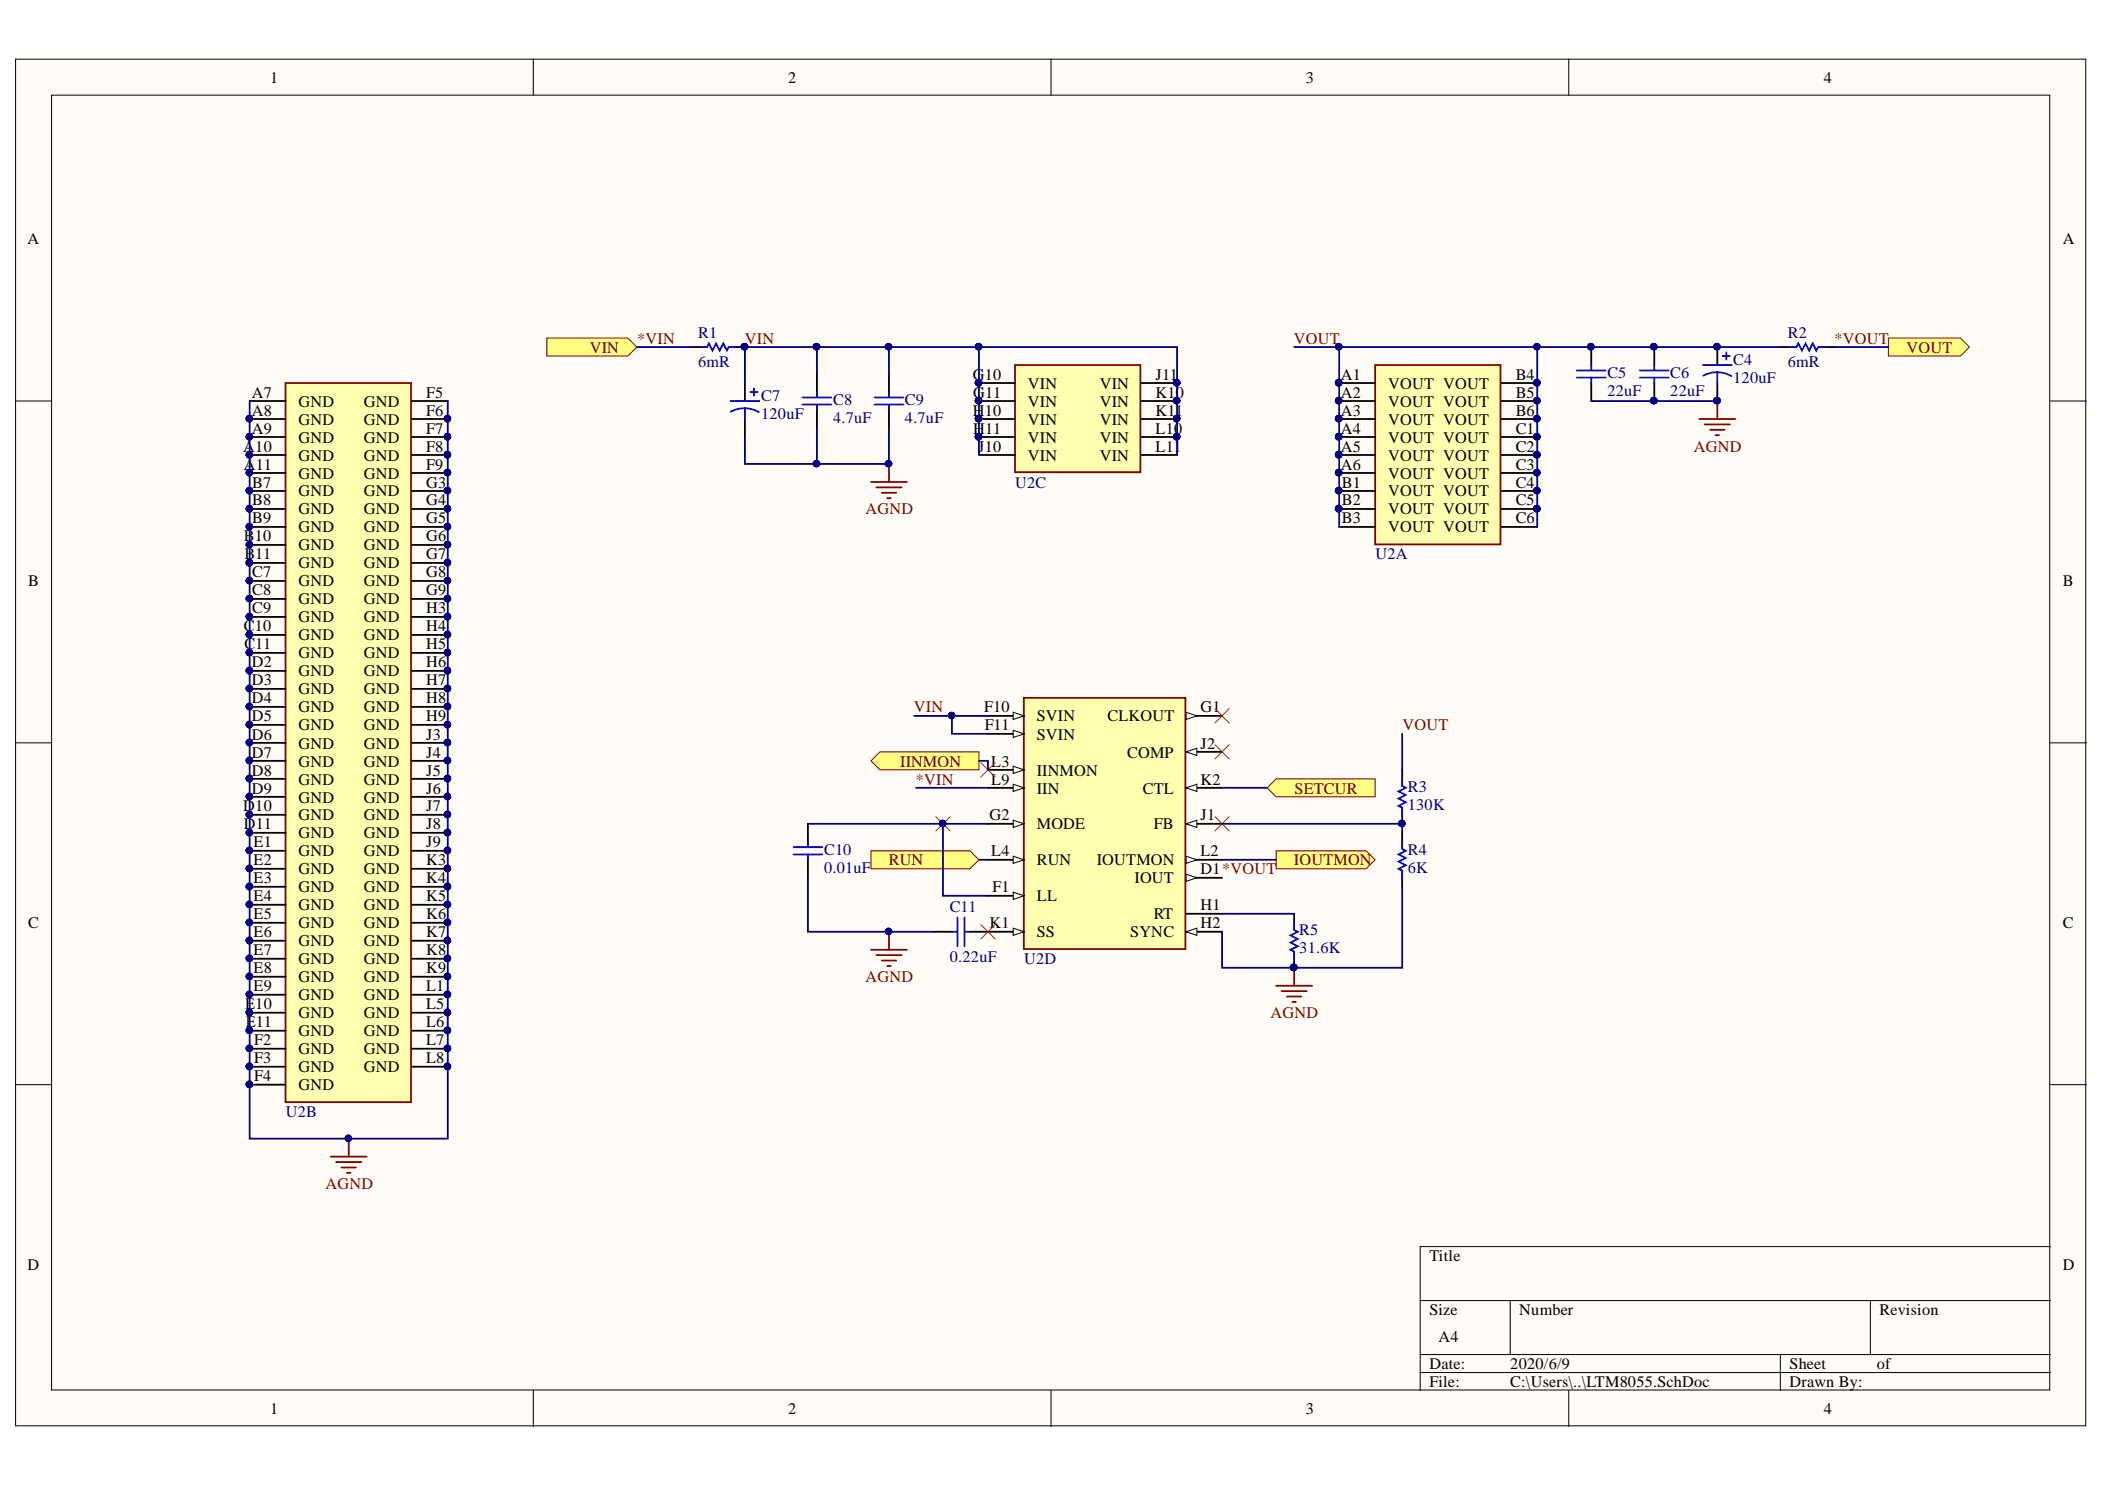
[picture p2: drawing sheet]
<svg xmlns="http://www.w3.org/2000/svg" width="297mm" height="210mm" viewBox="0 0 297 210" stroke-linecap="round" stroke-linejoin="round" font-family="sans-serif">
<defs><g id="words">
<g font-size="2.3">
<text x="38.1" y="11.7">1</text>
<text x="111.2" y="11.7">2</text>
<text x="184.3" y="11.7">3</text>
<text x="257.3" y="11.7">4</text>
<text x="3.9" y="34.5">A</text>
<text x="291.1" y="34.5">A</text>
<text x="137.3" y="53.6">G10</text>
<text x="163.1" y="53.6">J11</text>
<text x="189.2" y="53.6">A1</text>
<text x="213.9" y="53.6">B4</text>
<text x="35.5" y="56.1">A7</text>
<text x="35.5" y="58.6">A8</text>
<text x="42.1" y="57.4">GND</text>
<text x="42.1" y="59.9">GND</text>
<text x="51.3" y="57.4">GND</text>
<text x="51.3" y="59.9">GND</text>
<text x="60.1" y="56.1">F5</text>
<text x="60.1" y="58.6">F6</text>
<text x="137.3" y="58.6">H10</text>
<text x="137.3" y="56.1">G11</text>
<text x="145" y="54.8">VIN</text>
<text x="145" y="57.4">VIN</text>
<text x="145" y="59.9">VIN</text>
<text x="155.2" y="54.8">VIN</text>
<text x="155.2" y="57.4">VIN</text>
<text x="155.2" y="59.9">VIN</text>
<text x="163.1" y="56.1">K10</text>
<text x="163.1" y="58.6">K11</text>
<text x="189.2" y="56.1">A2</text>
<text x="189.2" y="58.6">A3</text>
<text x="195.9" y="54.8">VOUT VOUT</text>
<text x="195.9" y="57.4">VOUT VOUT</text>
<text x="195.9" y="59.9">VOUT VOUT</text>
<text x="213.9" y="56.1">B5</text>
<text x="213.9" y="58.6">B6</text>
<text x="34.3" y="63.7">A10</text>
<text x="35.5" y="61.2">A9</text>
<text x="42.1" y="62.4">GND</text>
<text x="42.1" y="65">GND</text>
<text x="51.3" y="62.4">GND</text>
<text x="51.3" y="65">GND</text>
<text x="60.1" y="61.2">F7</text>
<text x="60.1" y="63.7">F8</text>
<text x="137.3" y="61.2">H11</text>
<text x="138" y="63.7">J10</text>
<text x="145" y="62.4">VIN</text>
<text x="145" y="65">VIN</text>
<text x="155.2" y="62.4">VIN</text>
<text x="155.2" y="65">VIN</text>
<text x="163.1" y="61.2">L10</text>
<text x="163.1" y="63.7">L11</text>
<text x="189.2" y="61.2">A4</text>
<text x="189.2" y="63.7">A5</text>
<text x="195.9" y="62.4">VOUT VOUT</text>
<text x="195.9" y="65">VOUT VOUT</text>
<text x="213.9" y="61.2">C1</text>
<text x="213.9" y="63.7">C2</text>
<text x="34.4" y="66.2">A11</text>
<text x="35.6" y="68.8">B7</text>
<text x="35.6" y="71.3">B8</text>
<text x="42.1" y="67.5">GND</text>
<text x="42.1" y="70">GND</text>
<text x="51.3" y="67.5">GND</text>
<text x="51.3" y="70">GND</text>
<text x="60.1" y="66.2">F9</text>
<text x="60.1" y="68.8">G3</text>
<text x="60.1" y="71.3">G4</text>
<text x="189.2" y="66.2">A6</text>
<text x="189.4" y="68.8">B1</text>
<text x="189.4" y="71.3">B2</text>
<text x="195.9" y="67.5">VOUT VOUT</text>
<text x="195.9" y="70">VOUT VOUT</text>
<text x="213.9" y="66.2">C3</text>
<text x="213.9" y="68.8">C4</text>
<text x="213.9" y="71.3">C5</text>
<text x="34.4" y="76.4">B10</text>
<text x="35.6" y="73.8">B9</text>
<text x="42.1" y="72.6">GND</text>
<text x="42.1" y="75.1">GND</text>
<text x="42.1" y="77.6">GND</text>
<text x="51.3" y="72.6">GND</text>
<text x="51.3" y="75.1">GND</text>
<text x="51.3" y="77.6">GND</text>
<text x="60.1" y="73.8">G5</text>
<text x="60.1" y="76.4">G6</text>
<text x="189.4" y="73.8">B3</text>
<text x="195.9" y="72.6">VOUT VOUT</text>
<text x="195.9" y="75.1">VOUT VOUT</text>
<text x="213.9" y="73.8">C6</text>
<text x="4" y="82.7">B</text>
<text x="34.5" y="78.9">B11</text>
<text x="35.6" y="81.4">C7</text>
<text x="35.6" y="84">C8</text>
<text x="42.1" y="80.2">GND</text>
<text x="42.1" y="82.7">GND</text>
<text x="51.3" y="80.2">GND</text>
<text x="51.3" y="82.7">GND</text>
<text x="60.1" y="78.9">G7</text>
<text x="60.1" y="81.4">G8</text>
<text x="60.1" y="84">G9</text>
<text x="291.1" y="82.7">B</text>
<text x="34.4" y="89">C10</text>
<text x="35.6" y="86.5">C9</text>
<text x="42.1" y="85.2">GND</text>
<text x="42.1" y="87.8">GND</text>
<text x="51.3" y="85.2">GND</text>
<text x="51.3" y="87.8">GND</text>
<text x="60.1" y="86.5">H3</text>
<text x="60.1" y="89">H4</text>
<text x="34.5" y="91.6">C11</text>
<text x="35.5" y="94.1">D2</text>
<text x="42.1" y="90.3">GND</text>
<text x="42.1" y="92.8">GND</text>
<text x="42.1" y="95.4">GND</text>
<text x="51.3" y="90.3">GND</text>
<text x="51.3" y="92.8">GND</text>
<text x="51.3" y="95.4">GND</text>
<text x="60.1" y="91.6">H5</text>
<text x="60.1" y="94.1">H6</text>
<text x="35.5" y="96.6">D3</text>
<text x="35.5" y="99.2">D4</text>
<text x="35.5" y="101.7">D5</text>
<text x="42.1" y="97.9">GND</text>
<text x="42.1" y="100.4">GND</text>
<text x="51.3" y="97.9">GND</text>
<text x="51.3" y="100.4">GND</text>
<text x="60.1" y="96.6">H7</text>
<text x="60.1" y="99.2">H8</text>
<text x="60.1" y="101.7">H9</text>
<text x="138.9" y="100.4">F10</text>
<text x="146.3" y="101.7">SVIN</text>
<text x="156.3" y="101.7">CLKOUT</text>
<text x="169.4" y="100.4">G1</text>
<text x="35.5" y="104.3">D6</text>
<text x="35.5" y="106.9">D7</text>
<text x="42.1" y="103">GND</text>
<text x="42.1" y="105.6">GND</text>
<text x="51.3" y="103">GND</text>
<text x="51.3" y="105.6">GND</text>
<text x="60.1" y="104.3">J3</text>
<text x="60.1" y="106.9">J4</text>
<text x="138.9" y="103">F11</text>
<text x="146.3" y="104.3">SVIN</text>
<text x="159.1" y="106.9">COMP</text>
<text x="169.4" y="105.6">J2</text>
<text x="35.5" y="109.4">D8</text>
<text x="35.5" y="111.9">D9</text>
<text x="42.1" y="108.1">GND</text>
<text x="42.1" y="110.7">GND</text>
<text x="42.1" y="113.2">GND</text>
<text x="51.3" y="108.1">GND</text>
<text x="51.3" y="110.7">GND</text>
<text x="51.3" y="113.2">GND</text>
<text x="60.1" y="109.4">J5</text>
<text x="60.1" y="111.9">J6</text>
<text x="139.9" y="110.7">L9</text>
<text x="139.9" y="108.1">L3</text>
<text x="146.3" y="111.9">IIN</text>
<text x="146.3" y="109.4">IINMON</text>
<text x="161.3" y="111.9">CTL</text>
<text x="169.4" y="110.7">K2</text>
<text x="34.3" y="114.5">D10</text>
<text x="34.4" y="117">D11</text>
<text x="35.8" y="119.5">E1</text>
<text x="42.1" y="115.7">GND</text>
<text x="42.1" y="118.3">GND</text>
<text x="51.3" y="115.7">GND</text>
<text x="51.3" y="118.3">GND</text>
<text x="60.1" y="114.5">J7</text>
<text x="60.1" y="117">J8</text>
<text x="60.1" y="119.5">J9</text>
<text x="139.6" y="115.7">G2</text>
<text x="146.3" y="117">MODE</text>
<text x="162.8" y="117">FB</text>
<text x="169.4" y="115.7">J1</text>
<text x="35.8" y="122.1">E2</text>
<text x="35.8" y="124.6">E3</text>
<text x="42.1" y="120.8">GND</text>
<text x="42.1" y="123.3">GND</text>
<text x="42.1" y="125.9">GND</text>
<text x="51.3" y="120.8">GND</text>
<text x="51.3" y="123.3">GND</text>
<text x="51.3" y="125.9">GND</text>
<text x="60.1" y="122.1">K3</text>
<text x="60.1" y="124.6">K4</text>
<text x="139.9" y="120.8">L4</text>
<text x="140" y="125.9">F1</text>
<text x="146.3" y="122.1">RUN</text>
<text x="154.8" y="122.1">IOUTMON</text>
<text x="160.1" y="124.6">IOUT</text>
<text x="169.4" y="123.3">D1*VOUT</text>
<text x="169.4" y="120.8">L2</text>
<text x="4" y="130.9">C</text>
<text x="35.8" y="127.1">E4</text>
<text x="35.8" y="129.7">E5</text>
<text x="42.1" y="128.4">GND</text>
<text x="42.1" y="130.9">GND</text>
<text x="51.3" y="128.4">GND</text>
<text x="51.3" y="130.9">GND</text>
<text x="60.1" y="127.1">K5</text>
<text x="60.1" y="129.7">K6</text>
<text x="139.6" y="130.9">K1</text>
<text x="146.3" y="127.1">LL</text>
<text x="162.8" y="129.7">RT</text>
<text x="169.4" y="128.4">H1</text>
<text x="169.4" y="130.9">H2</text>
<text x="291.1" y="130.9">C</text>
<text x="35.8" y="132.2">E6</text>
<text x="35.8" y="134.7">E7</text>
<text x="35.8" y="137.3">E8</text>
<text x="42.1" y="133.5">GND</text>
<text x="42.1" y="136">GND</text>
<text x="51.3" y="133.5">GND</text>
<text x="51.3" y="136">GND</text>
<text x="60.1" y="132.2">K7</text>
<text x="60.1" y="134.7">K8</text>
<text x="60.1" y="137.3">K9</text>
<text x="146.3" y="132.2">SS</text>
<text x="159.5" y="132.2">SYNC</text>
<text x="34.6" y="142.4">E10</text>
<text x="35.8" y="139.8">E9</text>
<text x="42.1" y="138.5">GND</text>
<text x="42.1" y="141.1">GND</text>
<text x="42.1" y="143.6">GND</text>
<text x="51.3" y="138.5">GND</text>
<text x="51.3" y="141.1">GND</text>
<text x="51.3" y="143.6">GND</text>
<text x="60.1" y="139.8">L1</text>
<text x="60.1" y="142.4">L5</text>
<text x="34.7" y="144.9">E11</text>
<text x="35.9" y="147.4">F2</text>
<text x="35.9" y="150">F3</text>
<text x="42.1" y="146.2">GND</text>
<text x="42.1" y="148.7">GND</text>
<text x="51.3" y="146.2">GND</text>
<text x="51.3" y="148.7">GND</text>
<text x="60.1" y="144.9">L6</text>
<text x="60.1" y="147.4">L7</text>
<text x="60.1" y="150">L8</text>
<text x="35.9" y="152.5">F4</text>
<text x="42.1" y="151.2">GND</text>
<text x="42.1" y="153.8">GND</text>
<text x="51.3" y="151.2">GND</text>
<text x="3.9" y="179.2">D</text>
<text x="201.7" y="177.9">Title</text>
<text x="291.1" y="179.2">D</text>
<text x="201.7" y="185.5">Size</text>
<text x="214.4" y="185.5">Number</text>
<text x="265.2" y="185.5">Revision</text>
<text x="203" y="189.3">A4</text>
<text x="201.7" y="193.1">Date:</text>
<text x="201.7" y="195.7">File:</text>
<text x="213.1" y="193.1">2020/6/9</text>
<text x="213.1" y="195.7">C:\Users\..\LTM8055.SchDoc</text>
<text x="252.5" y="193.1">Sheet</text>
<text x="252.5" y="195.7">Drawn By:</text>
<text x="264.8" y="193.1">of</text>
<text x="38.1" y="199.5">1</text>
<text x="111.2" y="199.5">2</text>
<text x="184.3" y="199.5">3</text>
<text x="257.3" y="199.5">4</text>
</g>
<g font-size="2.3" fill="#000080">
<text x="98.5" y="47.7">R1</text>
<text x="252.3" y="47.7">R2</text>
<text x="98.5" y="51.8">6mR</text>
<text x="226.8" y="53.3">C5</text>
<text x="235.7" y="53.3">C6</text>
<text x="244.6" y="51.5">C4</text>
<text x="252.3" y="51.8">6mR</text>
<text x="107.4" y="59.1">120uF</text>
<text x="107.4" y="56.6">C7</text>
<text x="117.6" y="59.6">4.7uF</text>
<text x="117.6" y="57.1">C8</text>
<text x="127.7" y="59.6">4.7uF</text>
<text x="127.7" y="57.1">C9</text>
<text x="226.8" y="55.8">22uF</text>
<text x="235.7" y="55.8">22uF</text>
<text x="244.6" y="54.1">120uF</text>
<text x="143.3" y="68.8">U2C</text>
<text x="194.1" y="78.9">U2A</text>
<text x="198.7" y="111.7">R3</text>
<text x="198.7" y="114.2">130K</text>
<text x="116.3" y="123.1">0.01uF</text>
<text x="116.3" y="120.6">C10</text>
<text x="198.7" y="123.1">6K</text>
<text x="198.7" y="120.6">R4</text>
<text x="134" y="128.7">C11</text>
<text x="183.3" y="132">R5</text>
<text x="134" y="135.8">0.22uF</text>
<text x="144.5" y="136">U2D</text>
<text x="183.3" y="134.5">31.6K</text>
<text x="40.3" y="157.6">U2B</text>
</g>
<g font-size="2.3" fill="#800000">
<text x="83.2" y="49.8">VIN</text>
<text x="89.9" y="48.5">*VIN</text>
<text x="105.1" y="48.5">VIN</text>
<text x="182.6" y="48.5">VOUT</text>
<text x="258.9" y="48.5">*VOUT</text>
<text x="269" y="49.8">VOUT</text>
<text x="239" y="63.7">AGND</text>
<text x="122.1" y="72.6">AGND</text>
<text x="129" y="100.4">VIN</text>
<text x="197.9" y="103">VOUT</text>
<text x="127" y="108.1">IINMON</text>
<text x="129.2" y="110.7">*VIN</text>
<text x="182.7" y="111.9">SETCUR</text>
<text x="125.4" y="122.1">RUN</text>
<text x="182.6" y="122.1">IOUTMON</text>
<text x="122.1" y="138.5">AGND</text>
<text x="179.3" y="143.6">AGND</text>
<text x="45.9" y="167.8">AGND</text>
</g>
</g></defs>
<g fill="#fffcf8" stroke="#000" stroke-width=".14">
<path d="M2.2 8.3h292.1v192.8h-292.1z"/>
<path d="M7.3 13.4h281.9v182.7h-281.9z"/>
</g>
<g fill="none" stroke="#000" stroke-width=".14">
<path d="M75.3 8.3v5.1M148.3 8.3v5.1M221.4 8.3v5.1M2.2 56.6h5.1M289.3 56.6h5.1M2.2 104.8h5.1M289.3 104.8h5.1M2.2 153h5.1M289.3 153h5.1M289.3 175.9h-88.9v20.3M75.3 196.2v5M148.3 196.2v5"/>
<path d="M200.4 183.5h88.9M200.4 191.1h88.9M200.4 193.6h88.9M213.1 183.5v7.6M221.4 196.2v5M251.2 191.1v5.1M263.9 183.5v7.6"/>
</g>
<path d="M194.1 51.5h17.6v25.3h-17.6z" fill="#ffffb0" stroke="#800000" stroke-width=".25"/>
<g fill="none" stroke="#000" stroke-width=".25">
<path d="M189 54h5.1M189 56.6h5.1M189 59.1h5.1M211.8 54h5.1M211.8 56.6h5.1M211.8 59.1h5.1M189 61.6h5.1M189 64.2h5.1M189 66.7h5.1M189 69.3h5.1M189 71.8h5.1M189 74.3h5.1"/>
<path d="M211.8 61.6h5.1M211.8 64.2h5.1M211.8 66.7h5.1M211.8 69.3h5.1M211.8 71.8h5.1M211.8 74.3h5.1"/>
</g>
<g fill="#000080" stroke="#000080" stroke-width=".14">
<circle cx="188.9" cy="54" r=".47"/>
<circle cx="188.9" cy="56.5" r=".46"/>
<circle cx="188.9" cy="59.1" r=".46"/>
<circle cx="188.9" cy="61.6" r=".47"/>
<circle cx="188.9" cy="64.1" r=".47"/>
<circle cx="188.9" cy="66.7" r=".46"/>
<circle cx="188.9" cy="69.2" r=".46"/>
<circle cx="188.9" cy="71.8" r=".47"/>
<circle cx="216.9" cy="54" r=".46"/>
<circle cx="216.9" cy="56.5" r=".46"/>
<circle cx="216.9" cy="59.1" r=".46"/>
<circle cx="216.9" cy="61.6" r=".46"/>
<circle cx="216.9" cy="64.1" r=".46"/>
<circle cx="216.9" cy="66.7" r=".46"/>
<circle cx="216.9" cy="69.2" r=".46"/>
<circle cx="216.9" cy="71.8" r=".46"/>
</g>
<path d="M40.3 54h17.7v101.5h-17.7z" fill="#ffffb0" stroke="#800000" stroke-width=".25"/>
<g fill="none" stroke="#000" stroke-width=".25">
<path d="M35.2 56.6h5.1M35.2 59.1h5.1M58.1 56.6h5.1M58.1 59.1h5.1M35.2 61.6h5.1M35.2 64.2h5.1M35.2 66.7h5.1M35.2 69.3h5.1M35.2 71.8h5.1M35.2 74.3h5.1M35.2 76.9h5.1M35.2 79.4h5.1"/>
<path d="M58.1 61.6h5.1M58.1 64.2h5.1M58.1 66.7h5.1M58.1 69.3h5.1M58.1 71.8h5.1M58.1 74.3h5.1M58.1 76.9h5.1M58.1 79.4h5.1M35.2 81.9h5.1M35.2 84.5h5.1M35.2 87h5.1M35.2 89.6h5.1"/>
<path d="M35.2 92.1h5.1M35.2 94.6h5.1M35.2 97.2h5.1M35.2 99.7h5.1M58.1 81.9h5.1M58.1 84.5h5.1M58.1 87h5.1M58.1 89.6h5.1M58.1 92.1h5.1M58.1 94.6h5.1M58.1 97.2h5.1M58.1 99.7h5.1"/>
<path d="M35.2 102.3h5.1M35.2 104.8h5.1M35.2 107.3h5.1M35.2 109.9h5.1M35.2 112.4h5.1M35.2 114.9h5.1M35.2 117.5h5.1M58.1 102.3h5.1M58.1 104.8h5.1M58.1 107.3h5.1M58.1 109.9h5.1M58.1 112.4h5.1"/>
<path d="M58.1 114.9h5.1M58.1 117.5h5.1M35.2 120h5.1M35.2 122.6h5.1M35.2 125.1h5.1M35.2 127.6h5.1M35.2 130.2h5.1M35.2 132.7h5.1M35.2 135.2h5.1M35.2 137.8h5.1M58.1 120h5.1M58.1 122.6h5.1"/>
<path d="M58.1 125.1h5.1M58.1 127.6h5.1M58.1 130.2h5.1M58.1 132.7h5.1M58.1 135.2h5.1M58.1 137.8h5.1M35.2 140.3h5.1M35.2 142.9h5.1M35.2 145.4h5.1M35.2 147.9h5.1M35.2 150.5h5.1M35.2 153h5.1"/>
<path d="M58.1 140.3h5.1M58.1 142.9h5.1M58.1 145.4h5.1M58.1 147.9h5.1M58.1 150.5h5.1"/>
</g>
<g fill="#000080" stroke="#000080" stroke-width=".14">
<circle cx="35.2" cy="59.1" r=".46"/>
<circle cx="35.2" cy="61.6" r=".46"/>
<circle cx="35.2" cy="64.1" r=".46"/>
<circle cx="35.2" cy="66.7" r=".46"/>
<circle cx="35.2" cy="69.2" r=".46"/>
<circle cx="35.2" cy="71.8" r=".46"/>
<circle cx="35.2" cy="74.3" r=".46"/>
<circle cx="35.2" cy="76.8" r=".46"/>
<circle cx="35.2" cy="79.4" r=".46"/>
<circle cx="35.2" cy="81.9" r=".46"/>
<circle cx="35.2" cy="84.4" r=".46"/>
<circle cx="35.2" cy="87" r=".46"/>
<circle cx="35.2" cy="89.5" r=".46"/>
<circle cx="35.2" cy="92" r=".46"/>
<circle cx="35.2" cy="94.6" r=".46"/>
<circle cx="35.2" cy="97.1" r=".46"/>
<circle cx="35.2" cy="99.7" r=".46"/>
<circle cx="35.2" cy="102.2" r=".46"/>
<circle cx="35.2" cy="104.7" r=".46"/>
<circle cx="35.2" cy="107.3" r=".46"/>
<circle cx="35.2" cy="109.8" r=".46"/>
<circle cx="35.2" cy="112.4" r=".46"/>
<circle cx="35.2" cy="114.9" r=".46"/>
<circle cx="35.2" cy="117.4" r=".46"/>
<circle cx="35.2" cy="120" r=".46"/>
<circle cx="35.2" cy="122.5" r=".46"/>
<circle cx="35.2" cy="125.1" r=".46"/>
<circle cx="35.2" cy="127.6" r=".46"/>
<circle cx="35.2" cy="130.1" r=".46"/>
<circle cx="35.2" cy="132.7" r=".46"/>
<circle cx="35.2" cy="135.2" r=".46"/>
<circle cx="35.2" cy="137.7" r=".46"/>
<circle cx="35.2" cy="140.3" r=".46"/>
<circle cx="35.2" cy="142.8" r=".46"/>
<circle cx="35.2" cy="145.3" r=".46"/>
<circle cx="35.2" cy="147.9" r=".46"/>
<circle cx="35.2" cy="150.4" r=".46"/>
<circle cx="35.2" cy="153" r=".46"/>
<circle cx="63.1" cy="59.1" r=".46"/>
<circle cx="63.1" cy="61.6" r=".46"/>
<circle cx="63.1" cy="64.1" r=".46"/>
<circle cx="63.1" cy="66.7" r=".46"/>
<circle cx="63.1" cy="69.2" r=".46"/>
<circle cx="63.1" cy="71.8" r=".46"/>
<circle cx="63.1" cy="74.3" r=".46"/>
<circle cx="63.1" cy="76.8" r=".46"/>
<circle cx="63.1" cy="79.4" r=".46"/>
<circle cx="63.1" cy="81.9" r=".46"/>
<circle cx="63.1" cy="84.4" r=".46"/>
<circle cx="63.1" cy="87" r=".46"/>
<circle cx="63.1" cy="89.5" r=".46"/>
<circle cx="63.1" cy="92" r=".46"/>
<circle cx="63.1" cy="94.6" r=".46"/>
<circle cx="63.1" cy="97.1" r=".46"/>
<circle cx="63.1" cy="99.7" r=".46"/>
<circle cx="63.1" cy="102.2" r=".46"/>
<circle cx="63.1" cy="104.7" r=".46"/>
<circle cx="63.1" cy="107.3" r=".46"/>
<circle cx="63.1" cy="109.8" r=".46"/>
<circle cx="63.1" cy="112.4" r=".46"/>
<circle cx="63.1" cy="114.9" r=".46"/>
<circle cx="63.1" cy="117.4" r=".46"/>
<circle cx="63.1" cy="120" r=".46"/>
<circle cx="63.1" cy="122.5" r=".46"/>
<circle cx="63.1" cy="125.1" r=".46"/>
<circle cx="63.1" cy="127.6" r=".46"/>
<circle cx="63.1" cy="130.1" r=".46"/>
<circle cx="63.1" cy="132.7" r=".46"/>
<circle cx="63.1" cy="135.2" r=".46"/>
<circle cx="63.1" cy="137.7" r=".46"/>
<circle cx="63.1" cy="140.3" r=".46"/>
<circle cx="63.1" cy="142.8" r=".46"/>
<circle cx="63.1" cy="145.3" r=".46"/>
<circle cx="63.1" cy="147.9" r=".46"/>
<circle cx="63.1" cy="150.4" r=".46"/>
</g>
<path d="M143.2 51.5h17.7v15.1h-17.7z" fill="#ffffb0" stroke="#800000" stroke-width=".25"/>
<path d="M138.1 54h5.1M138.1 56.6h5.1M138.1 59.1h5.1M161 54h5.1M161 56.6h5.1M161 59.1h5.1M138.1 61.6h5.1M138.1 64.2h5.1M161 61.6h5.1M161 64.2h5.1" fill="none" stroke="#000" stroke-width=".25"/>
<g fill="#000080" stroke="#000080" stroke-width=".14">
<circle cx="138.1" cy="54" r=".47"/>
<circle cx="138.1" cy="56.5" r=".46"/>
<circle cx="138.1" cy="59.1" r=".46"/>
<circle cx="138.1" cy="61.6" r=".47"/>
<circle cx="166" cy="54" r=".47"/>
<circle cx="166" cy="56.5" r=".46"/>
<circle cx="166" cy="59.1" r=".46"/>
<circle cx="166" cy="61.6" r=".47"/>
</g>
<path d="M144.5 98.4h22.8v35.5h-22.8z" fill="#ffffb0" stroke="#800000" stroke-width=".25"/>
<path d="M139.4 101h5.1" fill="none" stroke="#000" stroke-width=".25"/>
<path d="M143 100.5l1.5 .5-1.5 .5z" fill="#fffcf8"/>
<path d="M143 100.5l1.5 .5-1.5 .5z" fill="none" stroke="#000" stroke-width=".14"/>
<path d="M139.4 103.5h5.1" fill="none" stroke="#000" stroke-width=".25"/>
<path d="M143 103l1.5 .5-1.5 .5z" fill="#fffcf8"/>
<path d="M143 103l1.5 .5-1.5 .5z" fill="none" stroke="#000" stroke-width=".14"/>
<path d="M167.4 101h5.1" fill="none" stroke="#000" stroke-width=".25"/>
<path d="M167.4 100.5l1.5 .5-1.5 .5z" fill="#fffcf8"/>
<path d="M167.4 100.5l1.5 .5-1.5 .5z" fill="none" stroke="#000" stroke-width=".14"/>
<path d="M167.4 106.1h5.1" fill="none" stroke="#000" stroke-width=".25"/>
<path d="M167.4 106.1l1.5-.5v1z" fill="#fffcf8"/>
<path d="M167.4 106.1l1.5-.5v1z" fill="none" stroke="#000" stroke-width=".14"/>
<path d="M167.4 111.1h5.1" fill="none" stroke="#000" stroke-width=".25"/>
<path d="M167.4 111.1l1.5-.5v1z" fill="#fffcf8"/>
<path d="M167.4 111.1l1.5-.5v1z" fill="none" stroke="#000" stroke-width=".14"/>
<path d="M167.4 116.2h5.1" fill="none" stroke="#000" stroke-width=".25"/>
<path d="M167.4 116.2l1.5-.5v1z" fill="#fffcf8"/>
<path d="M167.4 116.2l1.5-.5v1z" fill="none" stroke="#000" stroke-width=".14"/>
<path d="M139.4 111.1h5.1" fill="none" stroke="#000" stroke-width=".25"/>
<path d="M143 110.6l1.5 .5-1.5 .5z" fill="#fffcf8"/>
<path d="M143 110.6l1.5 .5-1.5 .5z" fill="none" stroke="#000" stroke-width=".14"/>
<path d="M139.4 108.6h5.1" fill="none" stroke="#000" stroke-width=".25"/>
<path d="M143 108.1l1.5 .5-1.5 .5z" fill="#fffcf8"/>
<path d="M143 108.1l1.5 .5-1.5 .5z" fill="none" stroke="#000" stroke-width=".14"/>
<path d="M167.4 123.8h5.1" fill="none" stroke="#000" stroke-width=".25"/>
<path d="M167.4 123.3l1.5 .5-1.5 .5z" fill="#fffcf8"/>
<path d="M167.4 123.3l1.5 .5-1.5 .5z" fill="none" stroke="#000" stroke-width=".14"/>
<path d="M167.4 121.3h5.1" fill="none" stroke="#000" stroke-width=".25"/>
<path d="M167.4 120.8l1.5 .5-1.5 .5z" fill="#fffcf8"/>
<path d="M167.4 120.8l1.5 .5-1.5 .5z" fill="none" stroke="#000" stroke-width=".14"/>
<path d="M139.4 126.4h5.1" fill="none" stroke="#000" stroke-width=".25"/>
<path d="M143 125.9l1.5 .5-1.5 .5z" fill="#fffcf8"/>
<path d="M143 125.9l1.5 .5-1.5 .5z" fill="none" stroke="#000" stroke-width=".14"/>
<path d="M139.4 116.2h5.1" fill="none" stroke="#000" stroke-width=".25"/>
<path d="M143 115.7l1.5 .5-1.5 .5z" fill="#fffcf8"/>
<path d="M143 115.7l1.5 .5-1.5 .5z" fill="none" stroke="#000" stroke-width=".14"/>
<path d="M139.4 121.3h5.1M167.4 128.9h5.1" fill="none" stroke="#000" stroke-width=".25"/>
<path d="M143 120.8l1.5 .5-1.5 .5z" fill="#fffcf8"/>
<path d="M143 120.8l1.5 .5-1.5 .5z" fill="none" stroke="#000" stroke-width=".14"/>
<path d="M139.4 131.4h5.1" fill="none" stroke="#000" stroke-width=".25"/>
<path d="M143 130.9l1.5 .5-1.5 .5z" fill="#fffcf8"/>
<path d="M143 130.9l1.5 .5-1.5 .5z" fill="none" stroke="#000" stroke-width=".14"/>
<path d="M167.4 131.4h5.1" fill="none" stroke="#000" stroke-width=".25"/>
<path d="M167.4 131.4l1.5-.5v1z" fill="#fffcf8"/>
<path d="M167.4 131.4l1.5-.5v1z" fill="none" stroke="#000" stroke-width=".14"/>
<g fill="none" stroke="#000" stroke-width=".25">
<path d="M97.5 49h1.3M103.8 49h1.3M105.1 54v2.6M105.1 59.1v2.5M115.3 52.8v2.5M115.3 57.8v2.6M125.4 52.8v2.5M125.4 57.8v2.6M224.5 49v2.5M224.5 54v2.6M251.2 49h1.3M257.6 49h1.2"/>
<path d="M114 116.2v2.5M197.9 108.6v1.3M197.9 114.9v1.3M197.9 117.5v1.2M114 121.3v2.5M131.8 131.4h2.5M136.9 131.4h2.5M182.6 128.9v1.3M182.6 135.2v1.3M197.9 123.8v1.3"/>
</g>
<g fill="none" stroke="#00f" stroke-width=".25">
<path d="M98.8 49h1l.2-.6 .5 1.1 .5-1.1 .6 1.1 .5-1.1 .5 1.1 .2-.5h1M103.1 56.6h4M105.1 57.6l.8 .1 1.2 .4M105.1 57.6l-1.2 .2-.8 .3M105.1 57.6v1.5M105.9 55.3h1M106.4 54.8v1M113.2 56.1h4.1M113.2 57.1h4.1M115.3 55.3v.8M115.3 57.1v.7M123.4 56.1h4.1"/>
<path d="M123.4 57.1h4.1M125.4 55.3v.8M125.4 57.1v.7M222.5 52.3h4.1M222.5 53.3h4.1M224.5 51.5v.8M224.5 53.3v.7M252.5 49h1l.3-.6 .5 1.1 .5-1.1 .5 1.1 .5-1.1 .5 1.1 .3-.5h1M112 119.5h4M114 118.7v.8M197.9 109.9v1l.5 .2-1 .5 1 .5-1 .6 1 .5-1 .5 .5 .2v1M197.9 118.7v1.1l.5 .2-1 .5 1 .5-1 .5 1 .5-1 .6 .5 .2v1"/>
<path d="M112 120.5h4M114 120.5v.8M134.3 131.4h.8M135.1 129.4v4.1M136.1 129.4v4.1M136.1 131.4h.8M182.6 130.2v1l.5 .2-1 .5 1 .6-1 .5 1 .5-1 .5 .5 .2v1"/>
</g>
<g fill="#000080" stroke="#000080" stroke-width=".14">
<circle cx="105.1" cy="48.9" r=".46"/>
<circle cx="197.8" cy="116.2" r=".46"/>
<circle cx="224.5" cy="48.9" r=".46"/>
<circle cx="182.6" cy="136.5" r=".46"/>
</g>
<g fill="#ffff80" stroke="#800000" stroke-width=".14">
<path d="M178.8 111.1l1.3-1.2h14v2.5h-14z" fill-rule="evenodd"/>
<path d="M122.9 120h14l1.2 1.3-1.2 1.3h-14z" fill-rule="evenodd"/>
<path d="M180.1 120h12.7l1.3 1.3-1.3 1.3h-12.7z" fill-rule="evenodd"/>
</g>
<path d="M233.4 49v2.5M233.4 54v2.6" fill="none" stroke="#000" stroke-width=".25"/>
<g fill="#000080" stroke="#000080" stroke-width=".14">
<circle cx="233.4" cy="56.5" r=".46"/>
<circle cx="233.4" cy="48.9" r=".46"/>
</g>
<path d="M231.4 52.3h4.1M231.4 53.3h4.1M233.4 51.5v.8M233.4 53.3v.7" fill="none" stroke="#00f" stroke-width=".25"/>
<g fill="#ffff80" stroke="#800000" stroke-width=".14">
<path d="M122.9 107.3l1.3-1.2h13.9v2.5h-13.9z" fill-rule="evenodd"/>
<path d="M77.2 47.7h11.4l1.3 1.3-1.3 1.2h-11.4z" fill-rule="evenodd"/>
<path d="M266.5 47.7h10.1l1.3 1.3-1.3 1.2h-10.1z" fill-rule="evenodd"/>
</g>
<path d="M171.4 100l2.1 2M173.5 100l-2.1 2M132 115.2l2.1 2M134.1 115.2l-2.1 2M138.4 107.6l2 2M140.4 107.6l-2 2M171.4 105l2.1 2.1M171.4 115.2l2.1 2M173.5 105l-2.1 2.1M173.5 115.2l-2.1 2M138.4 130.4l2 2.1M140.4 130.4l-2 2.1" fill="none" stroke="#f00" stroke-width=".14"/>
<g fill="#000080" stroke="#000080" stroke-width=".14">
<circle cx="133" cy="116.2" r=".46"/>
<circle cx="242.3" cy="48.9" r=".46"/>
<circle cx="242.3" cy="56.5" r=".46"/>
<circle cx="49.2" cy="160.6" r=".46"/>
<circle cx="125.4" cy="131.4" r=".46"/>
<circle cx="182.6" cy="136.5" r=".46"/>
<circle cx="125.4" cy="65.4" r=".46"/>
<circle cx="63.1" cy="59.1" r=".46"/>
<circle cx="63.1" cy="61.6" r=".46"/>
<circle cx="63.1" cy="64.1" r=".46"/>
<circle cx="63.1" cy="66.7" r=".46"/>
<circle cx="63.1" cy="69.2" r=".46"/>
<circle cx="63.1" cy="71.8" r=".46"/>
<circle cx="63.1" cy="74.3" r=".46"/>
<circle cx="63.1" cy="76.8" r=".46"/>
<circle cx="63.1" cy="79.4" r=".46"/>
<circle cx="63.1" cy="81.9" r=".46"/>
<circle cx="63.1" cy="84.4" r=".46"/>
<circle cx="63.1" cy="87" r=".46"/>
<circle cx="63.1" cy="89.5" r=".46"/>
<circle cx="63.1" cy="92" r=".46"/>
<circle cx="63.1" cy="94.6" r=".46"/>
<circle cx="63.1" cy="97.1" r=".46"/>
<circle cx="63.1" cy="99.7" r=".46"/>
<circle cx="63.1" cy="102.2" r=".46"/>
<circle cx="63.1" cy="104.7" r=".46"/>
<circle cx="63.1" cy="107.3" r=".46"/>
<circle cx="63.1" cy="109.8" r=".46"/>
<circle cx="63.1" cy="112.4" r=".46"/>
<circle cx="63.1" cy="114.9" r=".46"/>
<circle cx="63.1" cy="117.4" r=".46"/>
<circle cx="63.1" cy="120" r=".46"/>
<circle cx="63.1" cy="122.5" r=".46"/>
<circle cx="63.1" cy="125.1" r=".46"/>
<circle cx="63.1" cy="127.6" r=".46"/>
<circle cx="63.1" cy="130.1" r=".46"/>
<circle cx="63.1" cy="132.7" r=".46"/>
<circle cx="63.1" cy="135.2" r=".46"/>
<circle cx="63.1" cy="137.7" r=".46"/>
<circle cx="63.1" cy="140.3" r=".46"/>
<circle cx="63.1" cy="142.8" r=".46"/>
<circle cx="63.1" cy="145.3" r=".46"/>
<circle cx="63.1" cy="147.9" r=".46"/>
<circle cx="63.1" cy="150.4" r=".46"/>
<circle cx="35.2" cy="153" r=".46"/>
<circle cx="35.2" cy="150.4" r=".46"/>
<circle cx="35.2" cy="147.9" r=".46"/>
<circle cx="35.2" cy="145.3" r=".46"/>
<circle cx="35.2" cy="142.8" r=".46"/>
<circle cx="35.2" cy="140.3" r=".46"/>
<circle cx="35.2" cy="137.7" r=".46"/>
<circle cx="35.2" cy="135.2" r=".46"/>
<circle cx="35.2" cy="132.7" r=".46"/>
<circle cx="35.2" cy="130.1" r=".46"/>
<circle cx="35.2" cy="127.6" r=".46"/>
<circle cx="35.2" cy="125.1" r=".46"/>
<circle cx="35.2" cy="122.5" r=".46"/>
<circle cx="35.2" cy="120" r=".46"/>
<circle cx="35.2" cy="117.4" r=".46"/>
<circle cx="35.2" cy="114.9" r=".46"/>
<circle cx="35.2" cy="112.4" r=".46"/>
<circle cx="35.2" cy="109.8" r=".46"/>
<circle cx="35.2" cy="107.3" r=".46"/>
<circle cx="35.2" cy="104.7" r=".46"/>
<circle cx="35.2" cy="102.2" r=".46"/>
<circle cx="35.2" cy="99.7" r=".46"/>
<circle cx="35.2" cy="97.1" r=".46"/>
<circle cx="35.2" cy="94.6" r=".46"/>
<circle cx="35.2" cy="92" r=".46"/>
<circle cx="35.2" cy="89.5" r=".46"/>
<circle cx="35.2" cy="87" r=".46"/>
<circle cx="35.2" cy="84.4" r=".46"/>
<circle cx="35.2" cy="81.9" r=".46"/>
<circle cx="35.2" cy="79.4" r=".46"/>
<circle cx="35.2" cy="76.8" r=".46"/>
<circle cx="35.2" cy="74.3" r=".46"/>
<circle cx="35.2" cy="71.8" r=".46"/>
<circle cx="35.2" cy="69.2" r=".46"/>
<circle cx="35.2" cy="66.7" r=".46"/>
<circle cx="35.2" cy="64.1" r=".46"/>
<circle cx="35.2" cy="61.6" r=".46"/>
<circle cx="35.2" cy="59.1" r=".46"/>
<circle cx="138.1" cy="61.6" r=".47"/>
<circle cx="138.1" cy="59.1" r=".46"/>
<circle cx="138.1" cy="56.5" r=".46"/>
<circle cx="138.1" cy="54" r=".47"/>
<circle cx="138.1" cy="48.9" r=".46"/>
<circle cx="105.1" cy="48.9" r=".46"/>
<circle cx="115.2" cy="48.9" r=".46"/>
<circle cx="166" cy="54" r=".47"/>
<circle cx="166" cy="56.5" r=".46"/>
<circle cx="166" cy="59.1" r=".46"/>
<circle cx="166" cy="61.6" r=".47"/>
<circle cx="125.4" cy="48.9" r=".46"/>
<circle cx="216.9" cy="71.8" r=".46"/>
<circle cx="216.9" cy="69.2" r=".46"/>
<circle cx="216.9" cy="66.7" r=".46"/>
<circle cx="216.9" cy="64.1" r=".46"/>
<circle cx="216.9" cy="61.6" r=".46"/>
<circle cx="216.9" cy="59.1" r=".46"/>
<circle cx="216.9" cy="56.5" r=".46"/>
<circle cx="216.9" cy="54" r=".46"/>
<circle cx="216.9" cy="48.9" r=".46"/>
<circle cx="188.9" cy="48.9" r=".46"/>
<circle cx="188.9" cy="71.8" r=".47"/>
<circle cx="188.9" cy="69.2" r=".46"/>
<circle cx="188.9" cy="66.7" r=".46"/>
<circle cx="188.9" cy="64.1" r=".47"/>
<circle cx="188.9" cy="61.6" r=".47"/>
<circle cx="188.9" cy="59.1" r=".46"/>
<circle cx="188.9" cy="56.5" r=".46"/>
<circle cx="188.9" cy="54" r=".47"/>
<circle cx="224.5" cy="48.9" r=".46"/>
<circle cx="233.4" cy="48.9" r=".46"/>
<circle cx="233.4" cy="56.5" r=".46"/>
<circle cx="197.8" cy="116.2" r=".46"/>
<circle cx="134.3" cy="100.9" r=".46"/>
<circle cx="115.2" cy="65.4" r=".46"/>
</g>
<path d="M242.3 49v2.5M242.3 54v2.6" fill="none" stroke="#000" stroke-width=".25"/>
<path d="M240.3 51.5h4.1M242.3 52.5l.8 .1 1.2 .4M242.3 52.5l-1.2 .2-.8 .3M242.3 52.5v1.5M243.1 50.2h1M243.6 49.7v1" fill="none" stroke="#00f" stroke-width=".25"/>
<g fill="none" stroke="#800000" stroke-width=".25">
<path d="M239.8 59.1h5.1M240.6 59.9h3.5M242.3 56.6v2.5M122.9 68h5.1M123.7 68.8h3.5M124.4 69.5h2.1M125.2 70.3h.5M125.4 65.5v2.5M241.3 60.6h2M242.1 61.4h.5M122.9 134h5.1M123.7 134.7h3.5"/>
<path d="M124.4 135.5h2.1M125.2 136.3h.5M125.4 131.4v2.6M180.1 139.1h5.1M180.8 139.8h3.6M182.6 136.5v2.6M181.6 140.6h2M182.4 141.3h.5M46.7 163.2h5.1M47.4 163.9h3.6M48.2 164.7h2M49 165.4h.5"/>
<path d="M49.2 160.6v2.6"/>
</g>
<g fill="none" stroke="#000080" stroke-width=".25">
<path d="M35.2 56.6v104h28v-104M89.9 49h7.6M115.3 49h-10.2v5M115.3 49h22.8M115.3 49v3.8M125.4 49v3.8M138.1 49v15.2M138.1 49h28v15.2M182.6 49h34.3v25.3M189 49v25.3M216.9 49h34.3M224.5 56.6h17.8"/>
<path d="M258.8 49h7.7M105.1 61.6v3.9h10.2M115.3 60.4v5.1h10.1v-5.1M114 116.2h19.1M129 101h10.4M129.3 111.1h10.1M134.3 101v2.5h5.1M138.1 107.3h1.3v1.3M139.4 116.2h-6.3v10.2h6.3M172.5 116.2h25.4v1.3M172.5 111.1h6.3M197.9 103.5v5.1"/>
<path d="M114 123.8v7.6h17.8M138.1 121.3h1.3M172.5 128.9h10.1M172.5 121.3h7.6M197.9 125.1v11.4h-25.4v-5.1"/>
</g>
<use href="#words"/>
</svg>
